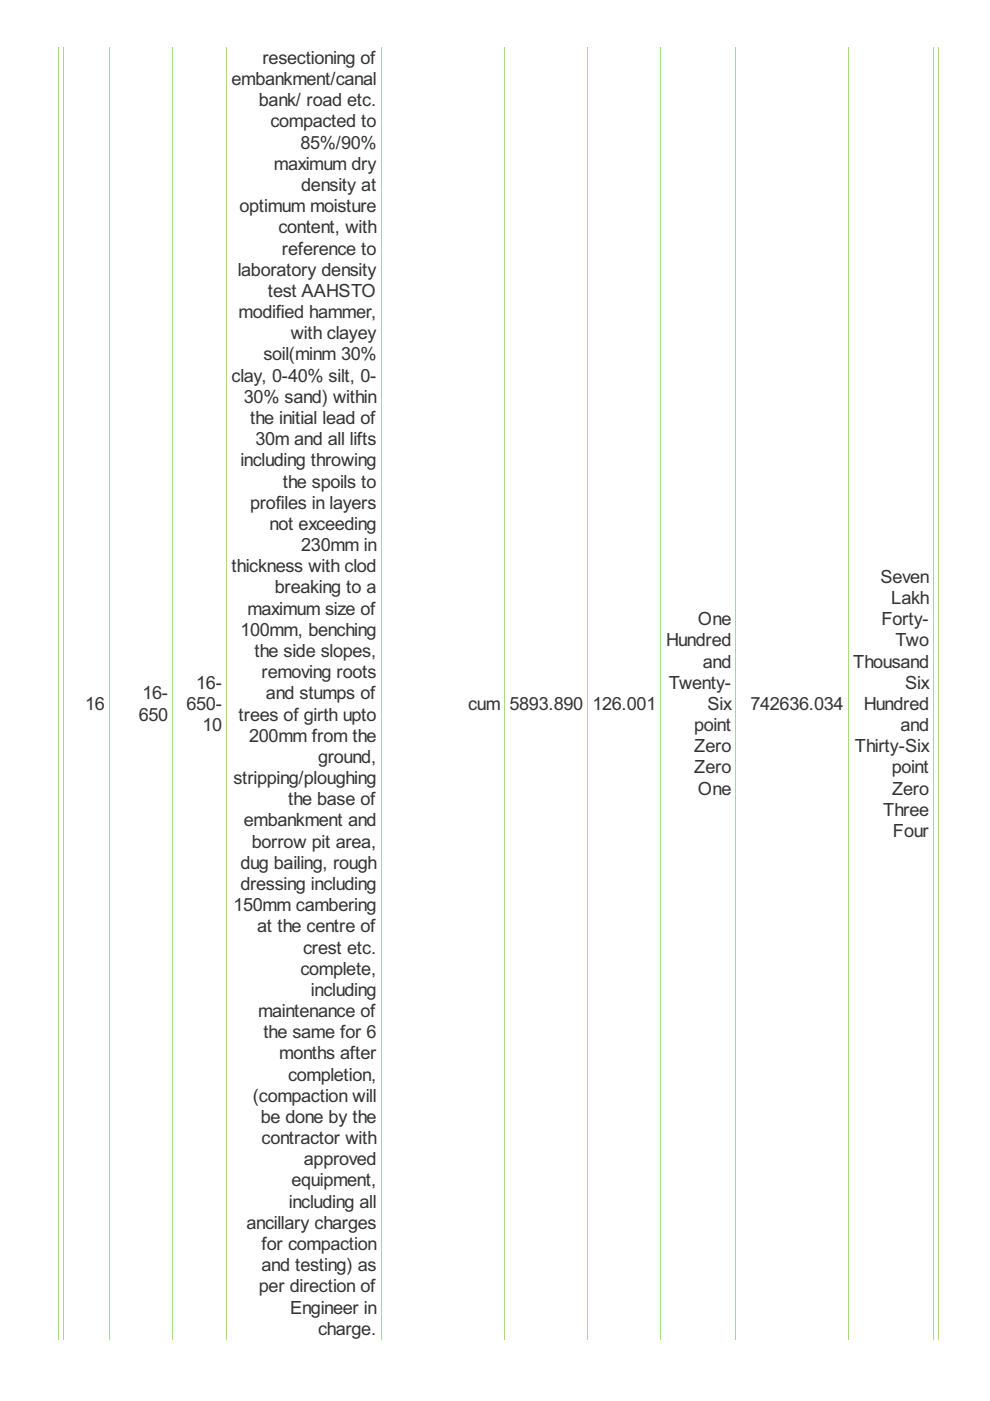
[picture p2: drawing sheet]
<svg xmlns="http://www.w3.org/2000/svg" width="210mm" height="297mm" viewBox="0 0 210 297" stroke-linecap="round" stroke-linejoin="round" font-family="sans-serif">
<defs><g id="words">
<g font-size="4.3" fill="#333">
<text x="55.6" y="13.5">resectioning of</text>
<text x="49.1" y="18">embankment/canal</text>
<text x="54.9" y="22.5">bank/ road etc.</text>
<text x="57.3" y="27">compacted to</text>
<text x="63.7" y="31.5">85%/90%</text>
<text x="58.1" y="36">maximum dry</text>
<text x="63.9" y="40.5">density at</text>
<text x="50.8" y="45">optimum moisture</text>
<text x="59" y="49.5">content, with</text>
<text x="59.8" y="54">reference to</text>
<text x="50.4" y="58.5">laboratory density</text>
<text x="56.8" y="62.9">test AAHSTO</text>
<text x="50.6" y="67.4">modified hammer,</text>
<text x="61.6" y="71.9">with clayey</text>
<text x="55.8" y="76.4">soil(minm 30%</text>
<text x="49.1" y="80.9">clay, 0-40% silt, 0-</text>
<text x="51.7" y="85.4">30% sand) within</text>
<text x="53" y="89.9">the initial lead of</text>
<text x="54.2" y="94.4">30m and all lifts</text>
<text x="51" y="98.9">including throwing</text>
<text x="53" y="107.9">profiles in layers</text>
<text x="60" y="103.4">the spoils to</text>
<text x="57.1" y="112.3">not exceeding</text>
<text x="63.9" y="116.8">230mm in</text>
<text x="49.1" y="121.3">thickness with clod</text>
<text x="58.3" y="125.8">breaking to a</text>
<text x="186.7" y="123.6">Seven</text>
<text x="52.5" y="130.3">maximum size of</text>
<text x="188.9" y="128.1">Lakh</text>
<text x="51" y="134.8">100mm, benching</text>
<text x="141.2" y="137">Hundred</text>
<text x="148" y="132.6">One</text>
<text x="186.9" y="132.6">Forty-</text>
<text x="189.9" y="137">Two</text>
<text x="54" y="139.3">the side slopes,</text>
<text x="55.5" y="143.8">removing roots</text>
<text x="149" y="141.5">and</text>
<text x="180.9" y="141.5">Thousand</text>
<text x="30.2" y="148.3">16-</text>
<text x="41.6" y="146">16-</text>
<text x="56.4" y="148.3">and stumps of</text>
<text x="141.8" y="146">Twenty-</text>
<text x="191.9" y="146">Six</text>
<text x="18" y="150.5">16</text>
<text x="29.5" y="152.8">650</text>
<text x="39.6" y="150.5">650-</text>
<text x="42.9" y="155">10</text>
<text x="50.6" y="152.8">trees of girth upto</text>
<text x="99.2" y="150.5">cum</text>
<text x="108" y="150.5">5893.890</text>
<text x="125.6" y="150.5">126.001</text>
<text x="147.1" y="155">point</text>
<text x="150" y="150.5">Six</text>
<text x="159.1" y="150.5">742636.034</text>
<text x="183.1" y="150.5">Hundred</text>
<text x="190.9" y="155">and</text>
<text x="52.8" y="157.3">200mm from the</text>
<text x="67.4" y="161.7">ground,</text>
<text x="147.2" y="159.5">Zero</text>
<text x="181.3" y="159.5">Thirty-Six</text>
<text x="49.5" y="166.2">stripping/ploughing</text>
<text x="147.2" y="164">Zero</text>
<text x="189.1" y="164">point</text>
<text x="61.1" y="170.7">the base of</text>
<text x="148" y="168.5">One</text>
<text x="187.3" y="173">Three</text>
<text x="189.1" y="168.5">Zero</text>
<text x="51.7" y="175.2">embankment and</text>
<text x="53.4" y="179.7">borrow pit area,</text>
<text x="189.3" y="177.5">Four</text>
<text x="51" y="184.2">dug bailing, rough</text>
<text x="51" y="188.7">dressing including</text>
<text x="49.5" y="193.2">150mm cambering</text>
<text x="54.5" y="197.7">at the centre of</text>
<text x="64.3" y="202.2">crest etc.</text>
<text x="63.7" y="206.7">complete,</text>
<text x="54.7" y="215.6">maintenance of</text>
<text x="65.9" y="211.1">including</text>
<text x="55.8" y="220.1">the same for 6</text>
<text x="59.2" y="224.6">months after</text>
<text x="53.6" y="233.6">(compaction will</text>
<text x="61.1" y="229.1">completion,</text>
<text x="55.3" y="238.1">be done by the</text>
<text x="55.5" y="242.6">contractor with</text>
<text x="61.8" y="251.6">equipment,</text>
<text x="64.4" y="247.1">approved</text>
<text x="61.3" y="256.1">including all</text>
<text x="52.3" y="260.5">ancillary charges</text>
<text x="55.5" y="265">for compaction</text>
<text x="55.5" y="269.5">and testing) as</text>
<text x="54.9" y="274">per direction of</text>
<text x="61.5" y="278.5">Engineer in</text>
<text x="67.4" y="283">charge.</text>
</g>
</g></defs>
<g fill="none" stroke="#a8da7f" stroke-width=".21">
<path d="M12.3 9.9v274.1M13.5 9.9v274.1M23.2 9.9v274.1M36.7 9.9v274.1M48.1 9.9v274.1M80.8 9.9v274.1M107 9.9v274.1M124.6 9.9v274.1M140.1 9.9v274.1M156 9.9v274.1M179.8 9.9v274.1M198 9.9v274.1"/>
<path d="M198.9 9.9v274.1"/>
</g>
<use href="#words"/>
</svg>
